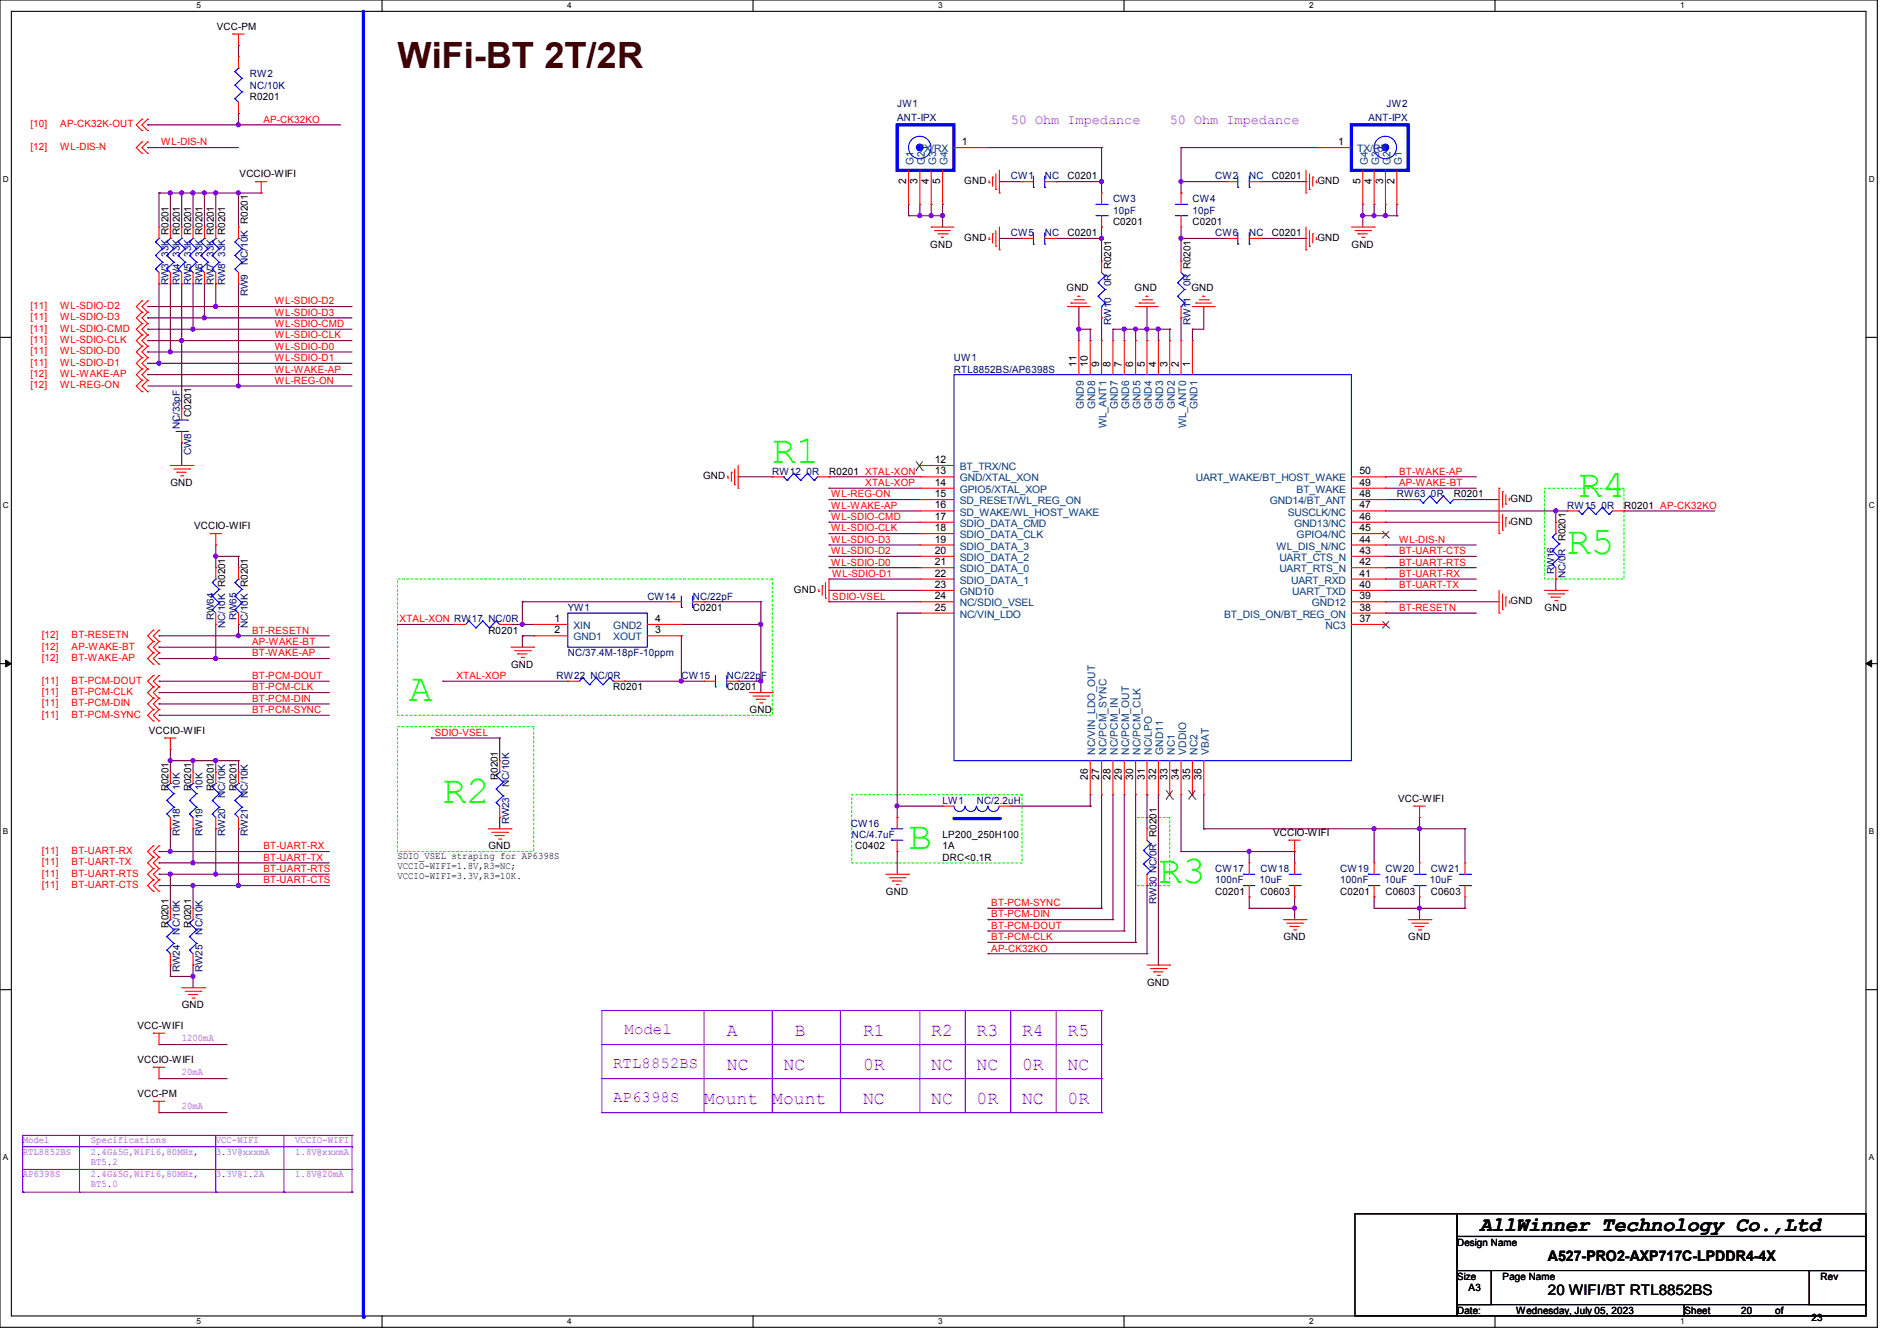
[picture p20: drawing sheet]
<svg xmlns="http://www.w3.org/2000/svg" width="297mm" height="210mm" viewBox="0 0 297 210" stroke-linecap="round" stroke-linejoin="round" font-family="sans-serif">
<defs><g id="words">
<g font-size="6.2" fill="#0f0">
<text x="120.9" y="72.5">R1</text>
<text x="247.1" y="77.8">R4</text>
<text x="245.4" y="86.7">R5</text>
<text x="64" y="109.8">A</text>
<text x="69.3" y="125.8">R2</text>
<text x="142.2" y="132.9">B</text>
<text x="181.4" y="138.3">R3</text>
</g>
<text font-size="5.7" fill="#400000" x="62.2" y="10.6">WiFi-BT 2T/2R</text>
<text font-size="3.2" x="231.7" y="192.7">AllWinner Technology Co.,Ltd</text>
<g font-size="2.8" fill="#8000ff">
<text x="113.8" y="162.3">A</text>
<text x="113.8" y="167.6">NC</text>
<text x="122.7" y="167.6">NC</text>
<text x="124.5" y="162.3">B</text>
<text x="135.1" y="162.3">R1</text>
<text x="135.1" y="167.6">0R</text>
<text x="145.8" y="162.3">R2</text>
<text x="145.8" y="167.6">NC</text>
<text x="152.9" y="162.3">R3</text>
<text x="152.9" y="167.6">NC</text>
<text x="160" y="162.3">R4</text>
<text x="160" y="167.6">0R</text>
<text x="167.1" y="162.3">R5</text>
<text x="167.1" y="167.6">NC</text>
<text x="110.2" y="172.9">Mount</text>
<text x="120.9" y="172.9">Mount</text>
<text x="135.1" y="172.9">NC</text>
<text x="145.8" y="172.9">NC</text>
<text x="152.9" y="172.9">0R</text>
<text x="160" y="172.9">NC</text>
<text x="167.1" y="172.9">0R</text>
</g>
<g font-size="2.5" fill="#8000ff">
<text x="97.8" y="162">Model</text>
<text x="96" y="167.3">RTL8852BS</text>
<text x="96" y="172.6">AP6398S</text>
</g>
<g font-size="2.3">
<text x="242.3" y="197.5">A527-PRO2-AXP717C-LPDDR4-4X</text>
<text x="242.3" y="202.8">20 WIFI/BT RTL8852BS</text>
</g>
<g font-size="2.1" fill="#8000ff">
<text x="158.2" y="19.4">50 Ohm Impedance</text>
<text x="183.1" y="19.4">50 Ohm Impedance</text>
</g>
<g font-size="1.6">
<text x="34" y="4.7">VCC-PM</text>
<text x="39.1" y="15.7">R0201</text>
<text x="150.6" y="22.7">1</text>
<text x="209.5" y="22.7">1</text>
<text x="37.5" y="27.8">VCCIO-WIFI</text>
<text x="141.9" y="28.8" transform="rotate(-90 141.9 28.8)">2</text>
<text x="143.6" y="28.8" transform="rotate(-90 143.6 28.8)">3</text>
<text x="145.4" y="28.8" transform="rotate(-90 145.4 28.8)">4</text>
<text x="147.2" y="28.8" transform="rotate(-90 147.2 28.8)">5</text>
<text x="151" y="28.8">GND</text>
<text x="167.1" y="28.1">C0201</text>
<text x="199.1" y="28.1">C0201</text>
<text x="206.3" y="28.8">GND</text>
<text x="213" y="28.8" transform="rotate(-90 213 28.8)">5</text>
<text x="214.8" y="28.8" transform="rotate(-90 214.8 28.8)">4</text>
<text x="216.6" y="28.8" transform="rotate(-90 216.6 28.8)">3</text>
<text x="218.3" y="28.8" transform="rotate(-90 218.3 28.8)">2</text>
<text x="174.3" y="35.2">C0201</text>
<text x="186.7" y="35.2">C0201</text>
<text x="145.6" y="38.8">GND</text>
<text x="151" y="37.7">GND</text>
<text x="167.1" y="37">C0201</text>
<text x="199.1" y="37">C0201</text>
<text x="206.3" y="37.7">GND</text>
<text x="211.6" y="38.8">GND</text>
<text x="167" y="45.6">GND</text>
<text x="177.6" y="45.6">GND</text>
<text x="186.5" y="45.6">GND</text>
<text x="168.5" y="57.4" transform="rotate(-90 168.5 57.4)">11</text>
<text x="170.3" y="57.4" transform="rotate(-90 170.3 57.4)">10</text>
<text x="172.1" y="57.4" transform="rotate(-90 172.1 57.4)">9</text>
<text x="173.9" y="57.4" transform="rotate(-90 173.9 57.4)">8</text>
<text x="175.7" y="57.4" transform="rotate(-90 175.7 57.4)">7</text>
<text x="177.4" y="57.4" transform="rotate(-90 177.4 57.4)">6</text>
<text x="179.2" y="57.4" transform="rotate(-90 179.2 57.4)">5</text>
<text x="181" y="57.4" transform="rotate(-90 181 57.4)">4</text>
<text x="182.8" y="57.4" transform="rotate(-90 182.8 57.4)">3</text>
<text x="184.5" y="57.4" transform="rotate(-90 184.5 57.4)">2</text>
<text x="186.3" y="57.4" transform="rotate(-90 186.3 57.4)">1</text>
<text x="26.7" y="76.1">GND</text>
<text x="110.1" y="75.1">GND</text>
<text x="129.8" y="74.3">R0201 XTAL-XON</text>
<text x="146.4" y="76.1">14</text>
<text x="146.4" y="77.9">15</text>
<text x="146.4" y="72.5">12</text>
<text x="146.4" y="74.3">13</text>
<text x="212.8" y="76.1">49</text>
<text x="212.8" y="77.9">48</text>
<text x="212.8" y="74.3">50</text>
<text x="227.6" y="77.9">R0201</text>
<text x="30.4" y="82.9">VCCIO-WIFI</text>
<text x="146.4" y="79.6">16</text>
<text x="146.4" y="83.2">18</text>
<text x="146.4" y="81.4">17</text>
<text x="212.8" y="81.4">46</text>
<text x="212.8" y="79.6">47</text>
<text x="212.8" y="83.2">45</text>
<text x="236.5" y="82.2">GND</text>
<text x="236.5" y="78.6">GND</text>
<text x="254.3" y="79.7">R0201 AP-CK32KO</text>
<text x="146.4" y="86.7">20</text>
<text x="146.4" y="88.5">21</text>
<text x="146.4" y="85">19</text>
<text x="212.8" y="85">44</text>
<text x="212.8" y="88.5">42</text>
<text x="212.8" y="86.7">43</text>
<text x="108.5" y="95.7">C0201</text>
<text x="124.3" y="92.8">GND</text>
<text x="146.4" y="90.3">22</text>
<text x="146.4" y="92.1">23</text>
<text x="146.4" y="95.6">25</text>
<text x="146.4" y="93.9">24</text>
<text x="212.8" y="93.9">39</text>
<text x="212.8" y="95.6">38</text>
<text x="212.8" y="92.1">40</text>
<text x="212.8" y="90.3">41</text>
<text x="236.5" y="94.6">GND</text>
<text x="241.8" y="95.7">GND</text>
<text x="76.5" y="99.2">R0201</text>
<text x="86.8" y="97.4">1</text>
<text x="86.8" y="99.2">2</text>
<text x="102.6" y="97.4">4</text>
<text x="102.6" y="99.2">3</text>
<text x="212.8" y="97.4">37</text>
<text x="80" y="104.6">GND</text>
<text x="96" y="108.1">R0201</text>
<text x="113.8" y="108.1">C0201</text>
<text x="117.4" y="111.7">GND</text>
<text x="23.3" y="114.9">VCCIO-WIFI</text>
<text x="170.3" y="122.1" transform="rotate(-90 170.3 122.1)">26</text>
<text x="172.1" y="122.1" transform="rotate(-90 172.1 122.1)">27</text>
<text x="173.9" y="122.1" transform="rotate(-90 173.9 122.1)">28</text>
<text x="175.7" y="122.1" transform="rotate(-90 175.7 122.1)">29</text>
<text x="177.4" y="122.1" transform="rotate(-90 177.4 122.1)">30</text>
<text x="179.2" y="122.1" transform="rotate(-90 179.2 122.1)">31</text>
<text x="181" y="122.1" transform="rotate(-90 181 122.1)">32</text>
<text x="182.8" y="122.1" transform="rotate(-90 182.8 122.1)">33</text>
<text x="184.5" y="122.1" transform="rotate(-90 184.5 122.1)">34</text>
<text x="186.3" y="122.1" transform="rotate(-90 186.3 122.1)">35</text>
<text x="188.1" y="122.1" transform="rotate(-90 188.1 122.1)">36</text>
<text x="218.9" y="125.6">VCC-WIFI</text>
<text x="147.6" y="131.2">LP200_250H100</text>
<text x="199.3" y="130.9">VCCIO-WIFI</text>
<text x="62.2" y="134.6">SDIO_VSEL straping for AP6398S</text>
<text x="62.2" y="136.1">VCCIO-WIFI=1.8V,R3=NC;</text>
<text x="62.2" y="137.7">VCCIO-WIFI=3.3V,R3=10K.</text>
<text x="76.5" y="133">GND</text>
<text x="133.9" y="133">C0402</text>
<text x="147.6" y="133">1A</text>
<text x="147.6" y="134.8">DRC&lt;0.1R</text>
<text x="138.7" y="140.1">GND</text>
<text x="190.3" y="140.1">C0201</text>
<text x="197.4" y="140.1">C0603</text>
<text x="209.8" y="140.1">C0201</text>
<text x="216.9" y="140.1">C0603</text>
<text x="224" y="140.1">C0603</text>
<text x="200.9" y="147.2">GND</text>
<text x="220.5" y="147.2">GND</text>
<text x="179.6" y="154.3">GND</text>
<text x="21.5" y="161.1">VCC-WIFI</text>
<text x="28.4" y="157.9">GND</text>
<text x="21.5" y="166.5">VCCIO-WIFI</text>
<text x="21.5" y="171.8">VCC-PM</text>
<text x="228.1" y="195.1">Design Name</text>
<text x="228.1" y="200.4">Size</text>
<text x="229.9" y="202.2">A3</text>
<text x="235.3" y="200.4">Page Name</text>
<text x="285" y="200.4">Rev</text>
<text x="228.1" y="205.7">Date:</text>
<text x="237.4" y="205.7">Wednesday, July 05, 2023</text>
<text x="263.7" y="205.7">Sheet</text>
<text x="272.6" y="205.7">20</text>
<text x="277.9" y="205.7">of</text>
<text x="283.6" y="206.8">23</text>
</g>
<g font-size="1.6" fill="#000080">
<text x="39.1" y="12.1">RW2</text>
<text x="39.1" y="13.9">NC/10K</text>
<text x="140.5" y="16.7">JW1</text>
<text x="217.1" y="16.7">JW2</text>
<text x="140.5" y="18.9">ANT-IPX</text>
<text x="214.3" y="18.9">ANT-IPX</text>
<text x="158.3" y="28.1">CW1</text>
<text x="163.6" y="28.1">NC</text>
<text x="190.3" y="28.1">CW2</text>
<text x="195.6" y="28.1">NC</text>
<text x="174.3" y="31.7">CW3</text>
<text x="174.3" y="33.4">10pF</text>
<text x="186.7" y="31.7">CW4</text>
<text x="186.7" y="33.4">10pF</text>
<text x="158.3" y="37">CW5</text>
<text x="163.6" y="37">NC</text>
<text x="190.3" y="37">CW6</text>
<text x="195.6" y="37">NC</text>
<text x="149.4" y="56.6">UW1</text>
<text x="149.4" y="58.3">RTL8852BS/AP6398S</text>
<text x="120.9" y="74.3">RW12</text>
<text x="126.2" y="74.3">0R</text>
<text x="218.7" y="77.9">RW63</text>
<text x="224" y="77.9">0R</text>
<text x="245.4" y="79.7">RW15</text>
<text x="250.7" y="79.7">0R</text>
<text x="88.9" y="95.7">YW1</text>
<text x="101.4" y="93.9">CW14</text>
<text x="108.5" y="93.9">NC/22pF</text>
<text x="87.1" y="106.3">RW22 NC/0R</text>
<text x="88.9" y="102.8">NC/37.4M-18pF-10ppm</text>
<text x="106.7" y="106.3">CW15</text>
<text x="113.8" y="106.3">NC/22pF</text>
<text x="147.6" y="125.9">LW1</text>
<text x="152.9" y="125.9">NC/2.2uH</text>
<text x="133.2" y="129.5">CW16</text>
<text x="133.4" y="131.2">NC/4.7uF</text>
<text x="190.3" y="136.6">CW17</text>
<text x="197.4" y="136.6">CW18</text>
<text x="209.8" y="136.6">CW19</text>
<text x="216.9" y="136.6">CW20</text>
<text x="224" y="136.6">CW21</text>
<text x="190.3" y="138.3">100nF</text>
<text x="197.2" y="138.3">10uF</text>
<text x="209.8" y="138.3">100nF</text>
<text x="216.8" y="138.3">10uF</text>
<text x="223.9" y="138.3">10uF</text>
</g>
<g font-size="1.6" fill="#f00">
<text x="4.8" y="19.9">[10]</text>
<text x="4.8" y="23.5">[12]</text>
<text x="9.4" y="19.9">AP-CK32K-OUT</text>
<text x="9.4" y="23.5">WL-DIS-N</text>
<text x="25.2" y="22.8">WL-DIS-N</text>
<text x="41.2" y="19.2">AP-CK32KO</text>
<text x="43" y="47.7">WL-SDIO-D2</text>
<text x="4.8" y="48.4">[11]</text>
<text x="4.8" y="50.2">[11]</text>
<text x="4.8" y="51.9">[11]</text>
<text x="4.8" y="53.7">[11]</text>
<text x="9.4" y="48.4">WL-SDIO-D2</text>
<text x="9.4" y="50.2">WL-SDIO-D3</text>
<text x="9.4" y="51.9">WL-SDIO-CMD</text>
<text x="9.4" y="53.7">WL-SDIO-CLK</text>
<text x="43" y="49.4">WL-SDIO-D3</text>
<text x="43" y="51.2">WL-SDIO-CMD</text>
<text x="43" y="53">WL-SDIO-CLK</text>
<text x="4.8" y="55.5">[11]</text>
<text x="4.8" y="57.3">[11]</text>
<text x="4.8" y="59.1">[12]</text>
<text x="9.4" y="55.5">WL-SDIO-D0</text>
<text x="9.4" y="57.3">WL-SDIO-D1</text>
<text x="9.4" y="59.1">WL-WAKE-AP</text>
<text x="43" y="58.3">WL-WAKE-AP</text>
<text x="43" y="54.8">WL-SDIO-D0</text>
<text x="43" y="56.6">WL-SDIO-D1</text>
<text x="4.8" y="60.8">[12]</text>
<text x="9.4" y="60.8">WL-REG-ON</text>
<text x="43" y="60.1">WL-REG-ON</text>
<text x="130.1" y="77.9">WL-REG-ON</text>
<text x="135.5" y="76.1">XTAL-XOP</text>
<text x="219" y="76.1">AP-WAKE-BT</text>
<text x="219" y="74.3">BT-WAKE-AP</text>
<text x="130.1" y="79.7">WL-WAKE-AP</text>
<text x="130.1" y="83.2">WL-SDIO-CLK</text>
<text x="130.1" y="81.4">WL-SDIO-CMD</text>
<text x="130.1" y="85">WL-SDIO-D3</text>
<text x="130.1" y="86.8">WL-SDIO-D2</text>
<text x="130.1" y="88.6">WL-SDIO-D0</text>
<text x="219" y="88.6">BT-UART-RTS</text>
<text x="219" y="86.8">BT-UART-CTS</text>
<text x="219" y="85">WL-DIS-N</text>
<text x="130.3" y="90.3">WL-SDIO-D1</text>
<text x="130.3" y="93.9">SDIO-VSEL</text>
<text x="219" y="95.7">BT-RESETN</text>
<text x="219" y="92.1">BT-UART-TX</text>
<text x="219" y="90.3">BT-UART-RX</text>
<text x="6.6" y="99.9">[12]</text>
<text x="6.6" y="101.7">[12]</text>
<text x="11.2" y="99.9">BT-RESETN</text>
<text x="11.2" y="101.7">AP-WAKE-BT</text>
<text x="39.5" y="101">AP-WAKE-BT</text>
<text x="39.5" y="99.2">BT-RESETN</text>
<text x="62.6" y="97.5">XTAL-XON RW17 NC/0R</text>
<text x="6.6" y="103.5">[12]</text>
<text x="6.6" y="107.1">[11]</text>
<text x="11.2" y="103.5">BT-WAKE-AP</text>
<text x="11.2" y="107.1">BT-PCM-DOUT</text>
<text x="39.5" y="106.3">BT-PCM-DOUT</text>
<text x="39.5" y="102.8">BT-WAKE-AP</text>
<text x="71.5" y="106.3">XTAL-XOP</text>
<text x="6.6" y="108.8">[11]</text>
<text x="6.6" y="110.6">[11]</text>
<text x="6.6" y="112.4">[11]</text>
<text x="11.2" y="108.8">BT-PCM-CLK</text>
<text x="11.2" y="110.6">BT-PCM-DIN</text>
<text x="11.2" y="112.4">BT-PCM-SYNC</text>
<text x="39.5" y="111.7">BT-PCM-SYNC</text>
<text x="39.5" y="109.9">BT-PCM-DIN</text>
<text x="39.5" y="108.1">BT-PCM-CLK</text>
<text x="68.1" y="115.2">SDIO-VSEL</text>
<text x="6.6" y="133.7">[11]</text>
<text x="6.6" y="135.5">[11]</text>
<text x="6.6" y="137.3">[11]</text>
<text x="11.2" y="133.7">BT-UART-RX</text>
<text x="11.2" y="135.5">BT-UART-TX</text>
<text x="11.2" y="137.3">BT-UART-RTS</text>
<text x="41.2" y="134.8">BT-UART-TX</text>
<text x="41.2" y="133">BT-UART-RX</text>
<text x="41.2" y="136.6">BT-UART-RTS</text>
<text x="6.6" y="139.1">[11]</text>
<text x="11.2" y="139.1">BT-UART-CTS</text>
<text x="41.2" y="138.3">BT-UART-CTS</text>
<text x="155.2" y="143.7">BT-PCM-DIN</text>
<text x="155.2" y="141.9">BT-PCM-SYNC</text>
<text x="155.2" y="149">AP-CK32KO</text>
<text x="155.2" y="147.2">BT-PCM-CLK</text>
<text x="155.2" y="145.5">BT-PCM-DOUT</text>
</g>
<g font-size="1.6" fill="#004080">
<text x="143.8" y="23.8">TX/RX</text>
<text x="212.5" y="23.8">TX/RX</text>
<text x="143" y="25.8" transform="rotate(-90 143 25.8)">G1</text>
<text x="144.8" y="25.8" transform="rotate(-90 144.8 25.8)">G2</text>
<text x="146.6" y="25.8" transform="rotate(-90 146.6 25.8)">G3</text>
<text x="148.3" y="25.8" transform="rotate(-90 148.3 25.8)">G4</text>
<text x="214.1" y="25.8" transform="rotate(-90 214.1 25.8)">G4</text>
<text x="215.9" y="25.8" transform="rotate(-90 215.9 25.8)">G3</text>
<text x="217.7" y="25.8" transform="rotate(-90 217.7 25.8)">G2</text>
<text x="219.5" y="25.8" transform="rotate(-90 219.5 25.8)">G1</text>
<text x="169.7" y="64.1" transform="rotate(-90 169.7 64.1)">GND9</text>
<text x="171.5" y="64.1" transform="rotate(-90 171.5 64.1)">GND8</text>
<text x="175" y="64.1" transform="rotate(-90 175 64.1)">GND7</text>
<text x="176.8" y="64.1" transform="rotate(-90 176.8 64.1)">GND6</text>
<text x="178.6" y="64.1" transform="rotate(-90 178.6 64.1)">GND5</text>
<text x="180.4" y="64.1" transform="rotate(-90 180.4 64.1)">GND4</text>
<text x="182.1" y="64.1" transform="rotate(-90 182.1 64.1)">GND3</text>
<text x="183.9" y="64.1" transform="rotate(-90 183.9 64.1)">GND2</text>
<text x="187.5" y="64.1" transform="rotate(-90 187.5 64.1)">GND1</text>
<text x="173.2" y="67.1" transform="rotate(-90 173.2 67.1)">WL_ANT1</text>
<text x="185.7" y="67.1" transform="rotate(-90 185.7 67.1)">WL_ANT0</text>
<text x="150.3" y="77.2">GPIO5/XTAL_XOP</text>
<text x="150.3" y="73.6">BT_TRX/NC</text>
<text x="150.3" y="75.4">GND/XTAL_XON</text>
<text x="187.2" y="75.4">UART_WAKE/BT_HOST_WAKE</text>
<text x="203" y="77.2">BT_WAKE</text>
<text x="150.3" y="80.7">SD_WAKE/WL_HOST_WAKE</text>
<text x="150.3" y="82.5">SDIO_DATA_CMD</text>
<text x="150.3" y="79">SD_RESET/WL_REG_ON</text>
<text x="198.8" y="79">GND14/BT_ANT</text>
<text x="201.6" y="80.7">SUSCLK/NC</text>
<text x="202.6" y="82.5">GND13/NC</text>
<text x="150.3" y="87.8">SDIO_DATA_2</text>
<text x="150.3" y="89.6">SDIO_DATA_0</text>
<text x="150.3" y="84.3">SDIO_DATA_CLK</text>
<text x="150.3" y="86.1">SDIO_DATA_3</text>
<text x="199.9" y="86.1">WL_DIS_N/NC</text>
<text x="200.3" y="89.6">UART_RTS_N</text>
<text x="200.3" y="87.8">UART_CTS_N</text>
<text x="203" y="84.3">GPIO4/NC</text>
<text x="150.3" y="91.4">SDIO_DATA_1</text>
<text x="150.3" y="93.2">GND10</text>
<text x="150.3" y="95">NC/SDIO_VSEL</text>
<text x="202.2" y="91.4">UART_RXD</text>
<text x="202.3" y="93.2">UART_TXD</text>
<text x="205.4" y="95">GND12</text>
<text x="89.8" y="98.5">XIN</text>
<text x="89.8" y="100.3">GND1</text>
<text x="96" y="98.5">GND2</text>
<text x="96" y="100.3">XOUT</text>
<text x="150.3" y="96.7">NC/VIN_LDO</text>
<text x="191.7" y="96.7">BT_DIS_ON/BT_REG_ON</text>
<text x="207.5" y="98.5">NC3</text>
<text x="171.5" y="118.2" transform="rotate(-90 171.5 118.2)">NC/VIN_LDO_OUT</text>
<text x="173.2" y="118.2" transform="rotate(-90 173.2 118.2)">NC/PCM_SYNC</text>
<text x="175" y="118.2" transform="rotate(-90 175 118.2)">NC/PCM_IN</text>
<text x="176.8" y="118.2" transform="rotate(-90 176.8 118.2)">NC/PCM_OUT</text>
<text x="178.6" y="118.2" transform="rotate(-90 178.6 118.2)">NC/PCM_CLK</text>
<text x="180.4" y="118.2" transform="rotate(-90 180.4 118.2)">NC/LPO</text>
<text x="182.1" y="118.2" transform="rotate(-90 182.1 118.2)">GND11</text>
<text x="183.9" y="118.2" transform="rotate(-90 183.9 118.2)">NC1</text>
<text x="185.7" y="118.2" transform="rotate(-90 185.7 118.2)">VDDIO</text>
<text x="187.5" y="118.2" transform="rotate(-90 187.5 118.2)">NC2</text>
<text x="189.2" y="118.2" transform="rotate(-90 189.2 118.2)">VBAT</text>
</g>
<g font-size="1.6" fill="#8000ff">
<text x="28.4" y="163">1200mA</text>
<text x="28.4" y="168.4">20mA</text>
<text x="28.4" y="173.7">20mA</text>
<text x="3.6" y="179">Model</text>
<text x="14.2" y="179">Specifications</text>
<text x="33.8" y="179">VCC-WIFI</text>
<text x="46.2" y="179">VCCIO-WIFI</text>
<text x="3.6" y="180.8">RTL8852BS</text>
<text x="3.6" y="184.4">AP6398S</text>
<text x="14.2" y="180.8">2.4G&amp;5G,WiFi6,80MHz,</text>
<text x="14.2" y="182.4">BT5.2</text>
<text x="14.2" y="184.4">2.4G&amp;5G,WiFi6,80MHz,</text>
<text x="14.2" y="185.9">BT5.0</text>
<text x="33.8" y="180.8">3.3V@xxxmA</text>
<text x="33.8" y="184.4">3.3V@1.2A</text>
<text x="46.2" y="180.8">1.8V@xxxmA</text>
<text x="46.2" y="184.4">1.8V@20mA</text>
</g>
<g font-size="1.5" fill="#000080">
<text x="26.4" y="40.2" transform="rotate(-90 26.4 40.2)">33K R0201</text>
<text x="28.2" y="40.2" transform="rotate(-90 28.2 40.2)">33K R0201</text>
<text x="29.9" y="40.2" transform="rotate(-90 29.9 40.2)">33K R0201</text>
<text x="31.7" y="40.2" transform="rotate(-90 31.7 40.2)">33K R0201</text>
<text x="33.5" y="40.2" transform="rotate(-90 33.5 40.2)">33K R0201</text>
<text x="35.3" y="40.2" transform="rotate(-90 35.3 40.2)">33K R0201</text>
<text x="38.8" y="41.4" transform="rotate(-90 38.8 41.4)">NC/10K R0201</text>
<text x="26.4" y="44.6" transform="rotate(-90 26.4 44.6)">RW3</text>
<text x="28.2" y="44.6" transform="rotate(-90 28.2 44.6)">RW4</text>
<text x="29.9" y="44.6" transform="rotate(-90 29.9 44.6)">RW5</text>
<text x="31.7" y="44.6" transform="rotate(-90 31.7 44.6)">RW6</text>
<text x="33.5" y="44.6" transform="rotate(-90 33.5 44.6)">RW7</text>
<text x="35.3" y="44.6" transform="rotate(-90 35.3 44.6)">RW8</text>
<text x="38.8" y="46.4" transform="rotate(-90 38.8 46.4)">RW9</text>
<text x="174" y="44.8" transform="rotate(-90 174 44.8)">0R R0201</text>
<text x="186.4" y="44.8" transform="rotate(-90 186.4 44.8)">0R R0201</text>
<text x="174" y="50.8" transform="rotate(-90 174 50.8)">RW10</text>
<text x="186.4" y="50.8" transform="rotate(-90 186.4 50.8)">RW11</text>
<text x="28.2" y="67.2" transform="rotate(-90 28.2 67.2)">NC/33pF</text>
<text x="29.9" y="71.3" transform="rotate(-90 29.9 71.3)">CW8</text>
<text x="243.3" y="90" transform="rotate(-90 243.3 90)">RW16</text>
<text x="245.1" y="90.5" transform="rotate(-90 245.1 90.5)">NC/0R</text>
<text x="33.5" y="97.1" transform="rotate(-90 33.5 97.1)">RW64</text>
<text x="35.3" y="98.3" transform="rotate(-90 35.3 98.3)">NC/10K R0201</text>
<text x="37" y="97.1" transform="rotate(-90 37 97.1)">RW65</text>
<text x="38.8" y="98.3" transform="rotate(-90 38.8 98.3)">NC/10K R0201</text>
<text x="28.2" y="123.7" transform="rotate(-90 28.2 123.7)">10K</text>
<text x="31.7" y="123.7" transform="rotate(-90 31.7 123.7)">10K</text>
<text x="35.3" y="125" transform="rotate(-90 35.3 125)">NC/10K</text>
<text x="38.8" y="125" transform="rotate(-90 38.8 125)">NC/10K</text>
<text x="79.7" y="123.2" transform="rotate(-90 79.7 123.2)">NC/10K</text>
<text x="28.2" y="130.9" transform="rotate(-90 28.2 130.9)">RW18</text>
<text x="31.7" y="130.9" transform="rotate(-90 31.7 130.9)">RW19</text>
<text x="35.3" y="130.9" transform="rotate(-90 35.3 130.9)">RW20</text>
<text x="38.8" y="130.9" transform="rotate(-90 38.8 130.9)">RW21</text>
<text x="79.7" y="129.1" transform="rotate(-90 79.7 129.1)">RW23</text>
<text x="181.1" y="141.5" transform="rotate(-90 181.1 141.5)">RW30 NC/0R</text>
<text x="28.2" y="146.3" transform="rotate(-90 28.2 146.3)">NC/10K</text>
<text x="31.7" y="146.3" transform="rotate(-90 31.7 146.3)">NC/10K</text>
<text x="28.2" y="152.2" transform="rotate(-90 28.2 152.2)">RW24</text>
<text x="31.7" y="152.2" transform="rotate(-90 31.7 152.2)">RW25</text>
</g>
<g font-size="1.5">
<text x="29.9" y="65.2" transform="rotate(-90 29.9 65.2)">C0201</text>
<text x="245.1" y="84.8" transform="rotate(-90 245.1 84.8)">R0201</text>
<text x="26.4" y="123.9" transform="rotate(-90 26.4 123.9)">R0201</text>
<text x="29.9" y="123.9" transform="rotate(-90 29.9 123.9)">R0201</text>
<text x="33.5" y="123.9" transform="rotate(-90 33.5 123.9)">R0201</text>
<text x="37" y="123.9" transform="rotate(-90 37 123.9)">R0201</text>
<text x="77.9" y="122.1" transform="rotate(-90 77.9 122.1)">R0201</text>
<text x="181.1" y="131" transform="rotate(-90 181.1 131)">R0201</text>
<text x="26.4" y="145.2" transform="rotate(-90 26.4 145.2)">R0201</text>
<text x="29.9" y="145.2" transform="rotate(-90 29.9 145.2)">R0201</text>
</g>
<g font-size="1.3">
<text x="30.8" y="1.3">5</text>
<text x="88.8" y="1.3">4</text>
<text x="146.9" y="1.3">3</text>
<text x="205" y="1.3">2</text>
<text x="263.1" y="1.3">1</text>
<text x=".5" y="28.4">D</text>
<text x="292.6" y="28.4">D</text>
<text x=".5" y="79.5">C</text>
<text x="292.6" y="79.5">C</text>
<text x=".5" y="130.6">B</text>
<text x="292.6" y="130.6">B</text>
<text x=".5" y="181.7">A</text>
<text x="292.6" y="181.7">A</text>
<text x="30.8" y="207.4">5</text>
<text x="88.8" y="207.4">4</text>
<text x="146.9" y="207.4">3</text>
<text x="205" y="207.4">2</text>
<text x="263.1" y="207.4">1</text>
</g>
</g></defs>
<path d="M0 0h293.9v207.9h-293.9zM1.8 1.8h290.3v204.3h-290.3z" fill="none" stroke="#000" stroke-width=".17"/>
<g fill="#fff">
<path d="M30.8 .2h.7v1.4h-.7z"/>
<path d="M30.8 206.2h.7v1.4h-.7z"/>
</g>
<path d="M59.8 0v1.8M59.8 206.1v1.8" fill="none" stroke="#000" stroke-width=".17"/>
<g fill="#fff">
<path d="M88.8 .2h.7v1.4h-.7z"/>
<path d="M88.8 206.2h.7v1.4h-.7z"/>
</g>
<path d="M117.9 0v1.8M117.9 206.1v1.8" fill="none" stroke="#000" stroke-width=".17"/>
<g fill="#fff">
<path d="M146.9 .2h.7v1.4h-.7z"/>
<path d="M146.9 206.2h.7v1.4h-.7z"/>
</g>
<path d="M176 0v1.8M176 206.1v1.8" fill="none" stroke="#000" stroke-width=".17"/>
<g fill="#fff">
<path d="M205 .2h.7v1.4h-.7z"/>
<path d="M205 206.2h.7v1.4h-.7z"/>
</g>
<path d="M234.1 0v1.8M234.1 206.1v1.8" fill="none" stroke="#000" stroke-width=".17"/>
<g fill="#fff">
<path d="M263.1 .2h.6v1.4h-.6z"/>
<path d="M263.1 206.2h.6v1.4h-.6z"/>
<path d="M.5 27.3h.9v1.4h-.9z"/>
<path d="M292.6 27.3h.9v1.4h-.9z"/>
<path d="M.5 78.4h.9v1.4h-.9z"/>
<path d="M292.6 78.4h.9v1.4h-.9z"/>
</g>
<path d="M0 52.8h1.8M292.1 52.8h1.8" fill="none" stroke="#000" stroke-width=".17"/>
<g fill="#fff">
<path d="M.5 129.5h.8v1.4h-.8z"/>
<path d="M292.6 129.5h.8v1.4h-.8z"/>
</g>
<path d="M0 103.9h1.8M292.1 103.9h1.8" fill="none" stroke="#000" stroke-width=".17"/>
<path d="M.9 103.4l.9 .5-.9 .5zM292.1 103.9l.9-.5v1z" fill="#000" stroke="#000" stroke-width=".16"/>
<g fill="#fff">
<path d="M.5 180.5h.8v1.4h-.8z"/>
<path d="M292.6 180.5h.8v1.4h-.8z"/>
</g>
<path d="M0 155h1.8M292.1 155h1.8" fill="none" stroke="#000" stroke-width=".17"/>
<path d="M56.9 1.8v204.4" fill="none" stroke="#00f" stroke-width=".51"/>
<circle cx="56.9" cy="206.2" r=".25" fill="#00f"/>
<path d="M241.8 76.5h12.5v14.2h-12.5zM62.2 90.7h58.7v21.3h-58.7zM62.2 113.8h21.4v19.5h-21.4zM133.3 124.5h26.7v10.6h-26.7zM177.8 128h5.3v10.7h-5.3z" fill="none" stroke="#0f0" stroke-width=".17" stroke-dasharray=".3 .3"/>
<g fill="none" stroke="#8000ff" stroke-width=".17">
<path d="M110.2 158.2v16M120.9 158.2v16M131.6 158.2v16M144 158.2v16M151.1 158.2v16M158.2 158.2v16M165.4 158.2v16M172.5 158.2h.1M172.5 158.2h-78.3v16M172.5 158.2v16M3.6 179.6h51.5M12.4 177.8v8.9"/>
<path d="M33.8 177.8v8.9M44.4 177.8v8.9M55.1 179.6h.1M55.1 177.8h.1M55.1 177.8v8.9M55.1 177.8h-51.5v8.9M94.2 174.2h.1M94.2 163.6h78.3M94.2 174.2h78.3M94.2 168.9h78.3M110.2 174.2h.1M120.9 174.2h.1"/>
<path d="M131.6 174.2h.1M144 174.2h.1M151.1 174.2h.1M158.2 174.2h.1M165.4 174.2h.1M172.5 163.6h.1M172.5 174.2h.1M172.5 168.9h.1M3.6 186.7h.1M3.6 183.1h51.5M3.6 186.7h51.5M12.4 186.7h.1"/>
<path d="M33.8 186.7h.1M44.4 186.7h.1M55.1 183.1h.1M55.1 186.7h.1"/>
</g>
<g fill="none" stroke="#800040" stroke-width=".17">
<path d="M23.1 19.6h.1M23.1 19.6h30.2M37.3 19.6h.1M37.3 17.8h.1M37.3 7.1h.1M37.3 7.1v1.8M37.3 17.8v1.8M23.1 23.1h.1M23.1 23.1h14.2M24.9 30.2h.1M24.9 30.2v5.4M24.9 30.2h16"/>
<path d="M26.7 30.2h.1M26.7 30.2v5.4M28.4 30.2h.1M28.4 30.2v5.4M30.2 30.2h.1M30.2 30.2v5.4M32 30.2h.1M32 30.2v5.4M33.8 30.2h.1M33.8 30.2v5.4M37.3 30.2h.1M37.3 30.2v5.4"/>
<path d="M40.9 30.2h.1M142.2 33.8h.1M142.2 33.8h5.4M142.2 32v1.8M144 33.8h.1M144 32v1.8M145.8 32h.1M145.8 33.8h.1M145.8 32v1.8M147.6 32h.1M147.6 33.8h.1M147.6 32v3.6"/>
<path d="M154.7 23.1h.1M154.7 23.1h17.8M156.5 28.4h.1M156.5 37.3h.1M156.5 28.4h3.5M156.5 37.3h3.5M165.4 28.4h.1M165.4 28.4h7.1M165.4 37.3h7.1M172.5 35.6h.1M172.5 37.3h.1M172.5 28.4h.1"/>
<path d="M172.5 23.1h.1M172.5 23.1v7.1M172.5 35.6v5.3M184.9 37.3h.1M184.9 30.2h.1M184.9 28.4h.1M184.9 23.1h.1M184.9 23.1v7.1M184.9 35.6v5.3M184.9 28.4h7.1M184.9 37.3h7.1M184.9 23.1h21.3"/>
<path d="M197.4 28.4h7.1M197.4 37.3h7.1M204.5 37.3h.1M204.5 28.4h.1M213.4 33.8h.1M213.4 32h.1M213.4 32v3.6M213.4 33.8h5.3M215.1 32h.1M215.1 32v1.8M216.9 33.8h.1M216.9 32v1.8"/>
<path d="M218.7 33.8h.1M218.7 32v1.8M23.1 55.1h.1M23.1 48h.1M23.1 56.9h.1M23.1 53.3h.1M23.1 51.6h.1M23.1 49.8h.1M23.1 58.7h.1M23.1 55.1h32M23.1 48h32M23.1 56.9h32"/>
<path d="M23.1 53.3h32M23.1 51.6h32M23.1 49.8h32M23.1 58.7h32M24.9 44.4h.1M24.9 56.9h.1M24.9 44.4v12.5M26.7 44.4h.1M26.7 55.1h.1M26.7 44.4v10.7M28.4 44.4h.1M28.4 53.3h.1"/>
<path d="M28.4 44.4v19.6M30.2 44.4h.1M30.2 51.6h.1M30.2 44.4v7.2M32 44.4h.1M32 49.8h.1M32 44.4v5.4M33.8 44.4h.1M33.8 48h.1M33.8 44.4v3.6M37.3 44.4v16.1M168.9 48h.1"/>
<path d="M168.9 51.6h.1M168.9 51.6h1.8M168.9 48v5.3M170.7 53.3h.1M170.7 51.6h.1M170.7 51.6v1.7M172.5 49.8h.1M172.5 49.8v3.5M174.2 51.6h.1M174.2 51.6h8.9M174.2 51.6v1.7M176 51.6h.1"/>
<path d="M176 51.6v1.7M177.8 51.6h.1M177.8 51.6v1.7M179.6 51.6h.1M179.6 53.3h.1M179.6 48v5.3M181.4 51.6h.1M181.4 51.6v1.7M183.1 51.6h.1M183.1 51.6v1.7M184.9 49.8h.1M184.9 40.9h.1"/>
<path d="M184.9 49.8v3.5M186.7 53.3h.1M186.7 51.6h.1M186.7 51.6v1.7M188.5 48h.1M188.5 48v3.6h-1.8M23.1 60.5h32M28.4 69.3h.1M28.4 69.3v3.6M37.3 60.5h.1M115.6 74.7h.1M115.6 74.7h5.3"/>
<path d="M129.8 74.7h.1M129.8 76.5h.1M129.8 78.2h.1M129.8 74.7h14.2M129.8 76.5h14.2M129.8 78.2h14.2M216.9 76.5h.1M216.9 74.7h.1M216.9 74.7h14.2M216.9 76.5h14.2M216.9 78.2h3.6M220.5 78.2h.1"/>
<path d="M229.4 78.2h.1M229.4 78.2h5.3M24.9 99.6h.1M24.9 99.6h26.7M33.8 97.8h.1M33.8 85.3h.1M33.8 87.1h.1M33.8 85.3v3.6M33.8 97.8v5.3M33.8 87.1h3.5M37.3 97.8h.1M37.3 99.6h.1"/>
<path d="M37.3 87.1h.1M37.3 87.1v1.8M37.3 97.8v1.8M62.2 97.8h.1M62.2 97.8h8.9M80 97.8h3.6M81.8 94.2h.1M81.8 99.6h.1M81.8 97.8h.1M81.8 99.6h1.8M81.8 94.2v3.6M81.8 99.6v1.7"/>
<path d="M81.8 94.2h23.1M106.7 99.6h.1M106.7 97.8h.1M106.7 99.6v7.1M106.7 97.8h12.4M110.2 94.2h.1M110.2 94.2h8.9M119.1 97.8h.1M119.1 94.2h.1M119.1 94.2v14.3M129.8 80h.1M129.8 83.6h.1"/>
<path d="M129.8 85.3h.1M129.8 87.1h.1M129.8 88.9h.1M129.8 90.7h.1M129.8 81.8h.1M129.8 92.5h.1M129.8 94.2h.1M129.8 94.2h14.2M129.8 80h14.2M129.8 83.6h14.2M129.8 85.3h14.2M129.8 87.1h14.2"/>
<path d="M129.8 88.9h14.2M129.8 90.7h14.2M129.8 81.8h14.2M129.8 92.5h14.2M140.5 96h.1M140.5 96v32M140.5 96h3.5M216.9 96h.1M216.9 94.2h.1M216.9 92.5h.1M216.9 90.7h.1M216.9 88.9h.1"/>
<path d="M216.9 87.1h.1M216.9 81.8h.1M216.9 85.3h.1M216.9 94.2h17.8M216.9 80h28.5M216.9 85.3h14.2M216.9 87.1h14.2M216.9 88.9h14.2M216.9 90.7h14.2M216.9 81.8h17.8M216.9 92.5h14.2M216.9 96h14.2"/>
<path d="M243.6 80h.1M243.6 90.7h.1M243.6 80v1.8M243.6 90.7v1.8M254.3 80h.1M254.3 80h14.2M24.9 112h.1M24.9 110.2h.1M24.9 108.5h.1M24.9 106.7h.1M24.9 103.1h.1M24.9 101.3h.1"/>
<path d="M24.9 112h26.7M24.9 110.2h26.7M24.9 108.5h26.7M24.9 106.7h26.7M24.9 103.1h26.7M24.9 101.3h26.7M26.7 117.3h.1M26.7 119.1h.1M26.7 117.3v3.6M26.7 119.1h10.6M30.2 119.1h.1M30.2 119.1v1.8"/>
<path d="M33.8 119.1h.1M33.8 103.1h.1M33.8 119.1v1.8M37.3 119.1h.1M37.3 119.1v1.8M67.6 115.6h.1M67.6 115.6h10.6M69.3 106.7h.1M69.3 106.7h19.6M78.2 115.6h.1M78.2 115.6v3.5M97.8 106.7h.1"/>
<path d="M97.8 106.7h12.4M106.7 106.7h.1M115.6 106.7h.1M115.6 106.7h3.5M119.1 106.7h.1M24.9 133.3h.1M24.9 136.9h.1M24.9 135.1h.1M24.9 138.7h.1M24.9 138.7h26.7M24.9 135.1h26.7M24.9 136.9h26.7"/>
<path d="M24.9 133.3h26.7M26.7 136.9h.1M26.7 129.8h.1M26.7 133.3h.1M26.7 129.8v3.5M26.7 136.9v5.3M30.2 138.7h.1M30.2 135.1h.1M30.2 129.8h.1M30.2 129.8v5.3M30.2 138.7v3.5M33.8 129.8h.1"/>
<path d="M33.8 136.9h.1M33.8 129.8v7.1M37.3 129.8h.1M37.3 138.7h.1M37.3 129.8v8.9M78.2 128h.1M78.2 128v1.8M140.5 133.3h.1M140.5 126.2h.1M140.5 128h.1M140.5 133.3v3.6M140.5 126.2h7.1"/>
<path d="M158.2 126.2h12.5M170.7 126.2h.1M170.7 124.5v1.7M172.5 124.5v17.7M174.2 124.5v19.5M176 124.5v21.3M177.8 124.5v23.1M179.6 124.5h.1M179.6 124.5v5.3M179.6 138.7v10.7M181.4 124.5v26.6M184.9 133.3h.1"/>
<path d="M184.9 133.3h17.8M184.9 124.5v8.8M188.5 129.8h.1M188.5 124.5v5.3M188.5 129.8h40.9M195.6 133.3h.1M195.6 133.3v1.8M202.7 133.3h.1M202.7 133.3v1.8M215.1 129.8h.1M215.1 129.8v5.3M222.2 128h.1"/>
<path d="M222.2 129.8h.1M222.2 128v7.1M229.4 129.8h.1M229.4 129.8v5.3M26.7 151.1h.1M26.7 152.9h.1M26.7 151.1v1.8M26.7 152.9h3.5M30.2 151.1h.1M30.2 152.9h.1M30.2 151.1v3.6M154.7 144h.1"/>
<path d="M154.7 142.2h.1M154.7 149.4h.1M154.7 147.6h.1M154.7 145.8h.1M154.7 144h19.5M154.7 142.2h17.8M154.7 149.4h24.9M154.7 147.6h23.1M154.7 145.8h21.3M172.5 142.2h.1M174.2 144h.1M176 145.8h.1"/>
<path d="M177.8 147.6h.1M179.6 149.4h.1M181.4 151.1h.1M195.6 140.5h.1M195.6 142.2h.1M195.6 142.2h7.1M195.6 140.5v1.7M202.7 142.2h.1M202.7 144h.1M202.7 140.5v3.5M215.1 140.5h.1M215.1 140.5v1.7h14.3"/>
<path d="M222.2 142.2h.1M222.2 140.5v3.5M229.4 142.2h.1M229.4 140.5v1.7M24.9 168.9h.1M24.9 163.6h.1M24.9 174.2h.1M24.9 168.9h10.7M24.9 163.6h10.7M24.9 174.2h10.7"/>
</g>
<g fill="#f0f" stroke="#f0f" stroke-width=".17">
<circle cx="37.3" cy="19.5" r=".32"/>
<circle cx="33.8" cy="48" r=".32"/>
<circle cx="26.6" cy="30.2" r=".32"/>
<circle cx="33.8" cy="30.2" r=".32"/>
<circle cx="28.4" cy="30.2" r=".32"/>
<circle cx="30.2" cy="30.2" r=".32"/>
<circle cx="32" cy="30.2" r=".32"/>
<circle cx="32" cy="49.8" r=".32"/>
<circle cx="30.2" cy="51.5" r=".32"/>
<circle cx="26.6" cy="55.1" r=".32"/>
<circle cx="24.9" cy="56.9" r=".32"/>
<circle cx="30.2" cy="138.7" r=".32"/>
<circle cx="30.2" cy="152.9" r=".32"/>
<circle cx="26.6" cy="136.9" r=".32"/>
<circle cx="30.2" cy="135.1" r=".32"/>
<circle cx="26.6" cy="133.3" r=".32"/>
<circle cx="26.6" cy="119.1" r=".32"/>
<circle cx="33.8" cy="119.1" r=".32"/>
<circle cx="30.2" cy="119.1" r=".32"/>
<circle cx="33.8" cy="136.9" r=".32"/>
<circle cx="37.3" cy="138.7" r=".32"/>
<circle cx="168.9" cy="51.5" r=".32"/>
<circle cx="179.6" cy="51.5" r=".32"/>
<circle cx="181.3" cy="51.5" r=".32"/>
<circle cx="177.8" cy="51.5" r=".32"/>
<circle cx="176" cy="51.5" r=".32"/>
<circle cx="215.1" cy="33.8" r=".32"/>
<circle cx="213.3" cy="33.8" r=".32"/>
<circle cx="145.8" cy="33.8" r=".32"/>
<circle cx="147.6" cy="33.8" r=".32"/>
<circle cx="172.4" cy="37.3" r=".32"/>
<circle cx="184.9" cy="37.3" r=".32"/>
<circle cx="184.9" cy="28.4" r=".32"/>
<circle cx="172.4" cy="28.4" r=".32"/>
<circle cx="106.7" cy="106.7" r=".32"/>
<circle cx="119.1" cy="106.7" r=".32"/>
<circle cx="119.1" cy="97.8" r=".32"/>
<circle cx="81.8" cy="97.8" r=".32"/>
<circle cx="140.4" cy="126.2" r=".32"/>
<circle cx="202.7" cy="142.2" r=".32"/>
<circle cx="195.6" cy="133.3" r=".32"/>
<circle cx="222.2" cy="142.2" r=".32"/>
<circle cx="215.1" cy="129.8" r=".32"/>
<circle cx="222.2" cy="129.8" r=".32"/>
<circle cx="37.3" cy="60.4" r=".32"/>
<circle cx="37.3" cy="30.2" r=".32"/>
<circle cx="28.4" cy="53.3" r=".32"/>
<circle cx="243.6" cy="80" r=".32"/>
<circle cx="144" cy="33.8" r=".32"/>
<circle cx="216.9" cy="33.8" r=".32"/>
<circle cx="33.8" cy="103.1" r=".32"/>
<circle cx="37.3" cy="99.5" r=".32"/>
<circle cx="33.8" cy="87.1" r=".32"/>
</g>
<g fill="none" stroke="#f00" stroke-width=".17">
<path d="M22.2 18.7h.1M22.2 18.7l-.9 .9 .9 .8M23.1 18.7h.1M23.1 18.7l-.9 .9 .9 .8M36.4 5.3h.1M36.4 5.3h1.8M37.3 7.1h.1M37.3 5.3v1.8M22.2 20.4h.1M22.2 22.2h.1M22.2 24h.1M22.2 22.2l-.9 .9 .9 .9"/>
<path d="M23.1 20.4h.1M23.1 22.2h.1M23.1 24h.1M23.1 22.2l-.9 .9 .9 .9M24.9 35.6h.1M24.9 35.6v1.7M40 28.4h.1M40 28.4h1.8M40.9 30.2h.1M40.9 28.4v1.8M145.8 35.6h.1M145.8 35.6h3.6"/>
<path d="M146.3 36.1h.1M146.3 36.1h2.5M146.9 36.6h1.4M147.4 37.2h.1M147.4 37.2h.3M148.3 36.6h.1M154.9 28.6h.1M154.9 37.5h.1M154.9 28.3v.3M154.9 37.2v.3M155.4 27.7h.1M155.4 36.6h.1"/>
<path d="M155.4 27.7v1.5M155.4 36.6v1.5M155.9 29.7h.1M155.9 38.6h.1M155.9 27.2v2.5M155.9 36.1v2.5M156.5 30.2h.1M156.5 39.1h.1M156.5 26.7v3.5M156.5 35.6v3.5M204.5 39.1h.1M204.5 30.2h.1"/>
<path d="M204.5 26.7v3.5M204.5 35.6v3.5M205 38.6h.1M205 29.7h.1M205 27.2v2.5M205 36.1v2.5M205.5 36.6h.1M205.5 27.7h.1M205.5 27.7v1.5M205.5 36.6v1.5M206.1 37.5h.1M206.1 28.6h.1"/>
<path d="M206.1 28.3v.3M206.1 37.2v.3M211.6 35.6h3.5M212.1 36.1h2.5M212.6 36.6h.1M212.6 36.6h1.5M213.2 37.2h.3M213.5 37.2h.1M214.6 36.1h.1M215.1 35.6h.1M22.2 47.1h.1M22.2 48.9h.1"/>
<path d="M22.2 50.7h.1M22.2 52.5h.1M22.2 54.2h.1M22.2 56h.1M22.2 57.8h.1M22.2 59.6h.1M22.2 47.1l-.9 .9 .9 .9M22.2 48.9l-.9 .9 .9 .9M22.2 50.7l-.9 .9 .9 .9M22.2 52.5l-.9 .8 .9 .9M22.2 54.2l-.9 .9 .9 .9M22.2 56l-.9 .9 .9 .9"/>
<path d="M22.2 57.8l-.9 .9 .9 .9M22.2 59.6l-.9 .9 .9 .8M23.1 47.1h.1M23.1 48.9h.1M23.1 50.7h.1M23.1 52.5h.1M23.1 54.2h.1M23.1 56h.1M23.1 57.8h.1M23.1 59.6h.1M23.1 47.1l-.9 .9 .9 .9M23.1 48.9l-.9 .9 .9 .9"/>
<path d="M23.1 50.7l-.9 .9 .9 .9M23.1 52.5l-.9 .8 .9 .9M23.1 54.2l-.9 .9 .9 .9M23.1 56l-.9 .9 .9 .9M23.1 57.8l-.9 .9 .9 .9M23.1 59.6l-.9 .9 .9 .8M24.9 44.4h.1M24.9 42.7v1.7M167.1 48h.1M167.1 48h3.6M167.7 47.5h.1M167.7 47.5h2.4"/>
<path d="M168.2 46.9h1.4M168.7 46.4h.1M168.7 46.4h.4M169.6 46.9h.1M177.8 48h.1M177.8 48h3.6M178.4 47.5h.1M178.4 47.5h2.4M178.9 46.9h1.4M179.4 46.4h.1M179.4 46.4h.3M180.3 46.9h.1"/>
<path d="M186.7 48h.1M186.7 48h3.5M187.2 47.5h.1M187.2 47.5h2.5M187.7 46.9h1.5M188.3 46.4h.1M188.3 46.4h.3M189.2 46.9h.1M22.2 61.3h.1M23.1 61.3h.1M26.7 72.9h3.5M27.2 73.4h2.5"/>
<path d="M27.7 74h.1M27.7 74h1.5M28.3 74.5h.3M28.6 74.5h.1M29.7 73.4h.1M30.2 72.9h.1M114 74.8h.1M114 74.5v.3M114.5 74h.1M114.5 74v1.4M115 75.9h.1M115 73.4v2.5"/>
<path d="M115.6 76.5h.1M115.6 72.9v3.6M234.7 76.5h.1M234.7 76.5v7.1M235.2 77h.1M235.2 77v2.5M235.8 79h.1M235.8 77.5v1.5M236.3 78.1h.1M236.3 78.1v.3M24 98.7h.1M24 98.7l-.9 .9 .9 .9"/>
<path d="M24.9 98.7h.1M24.9 98.7l-.9 .9 .9 .9M32.9 83.6h.1M32.9 83.6h1.8M33.8 85.3h.1M33.8 83.6v1.7M128.2 92.6h.1M128.2 92.3v.3M128.7 91.7h.1M128.7 91.7v1.5M129.2 93.7h.1M129.2 91.2v2.5"/>
<path d="M129.8 94.2h.1M129.8 90.7v3.5M234.7 96h.1M234.7 83.6h.1M234.7 92.5v3.5M235.2 95.5h.1M235.2 83h.1M235.2 80.6v2.4M235.2 93v2.5M235.8 93.5h.1M235.8 81.1h.1M235.8 81.1v1.4"/>
<path d="M235.8 93.5v1.5M236.3 94.4h.1M236.3 82h.1M236.3 81.6v.4M236.3 94.1v.3M241.8 92.5h3.6M242.4 93h2.4M242.9 93.5h.1M242.9 93.5h1.4M243.4 94.1h.4M243.8 94.1h.1M244.8 93h.1"/>
<path d="M245.4 92.5h.1M24 100.5h.1M24 102.2h.1M24 104h.1M24 105.8h.1M24 107.6h.1M24 109.3h.1M24 111.1h.1M24 112.9h.1M24 100.5l-.9 .8 .9 .9M24 102.2l-.9 .9 .9 .9M24 105.8l-.9 .9 .9 .9"/>
<path d="M24 107.6l-.9 .9 .9 .8M24 109.3l-.9 .9 .9 .9M24 111.1l-.9 .9 .9 .9M24.9 100.5h.1M24.9 102.2h.1M24.9 104h.1M24.9 105.8h.1M24.9 107.6h.1M24.9 109.3h.1M24.9 111.1h.1M24.9 112.9h.1M24.9 100.5l-.9 .8 .9 .9"/>
<path d="M24.9 102.2l-.9 .9 .9 .9M24.9 105.8l-.9 .9 .9 .9M24.9 107.6l-.9 .9 .9 .8M24.9 109.3l-.9 .9 .9 .9M24.9 111.1l-.9 .9 .9 .9M25.8 115.6h.1M25.8 115.6h1.8M26.7 117.3h.1M26.7 115.6v1.7M80 101.3h3.6M80.6 101.9h2.4M81.1 102.4h.1"/>
<path d="M81.1 102.4h1.4M81.6 103h.4M82 103h.1M83 101.9h.1M83.6 101.3h.1M117.3 108.5h3.6M117.9 109h2.5M118.4 109.5h.1M118.4 109.5h1.4M119 110.1h.3M119.3 110.1h.1M120.4 109h.1"/>
<path d="M120.9 108.5h.1M24 132.5h.1M24 134.2h.1M24 136h.1M24 137.8h.1M24 139.6h.1M24 132.5l-.9 .8 .9 .9M24 134.2l-.9 .9 .9 .9M24 136l-.9 .9 .9 .9M24 137.8l-.9 .9 .9 .9M24.9 132.5h.1M24.9 134.2h.1"/>
<path d="M24.9 136h.1M24.9 137.8h.1M24.9 139.6h.1M24.9 132.5l-.9 .8 .9 .9M24.9 134.2l-.9 .9 .9 .9M24.9 136l-.9 .9 .9 .9M24.9 137.8l-.9 .9 .9 .9M76.5 129.8h3.5M77 130.3h2.5M77.5 130.9h.1M77.5 130.9h1.5M78.1 131.4h.3"/>
<path d="M78.4 131.4h.1M79.5 130.3h.1M80 129.8h.1M138.7 136.9h3.5M139.2 137.5h2.5M139.7 138h.1M139.7 138h1.5M140.3 138.5h.3M140.6 138.5h.1M141.7 137.5h.1M142.2 136.9h.1M201.8 131.6h.1"/>
<path d="M201.8 131.6h1.8M202.7 133.3h.1M202.7 131.6v1.7M215.1 135.1h.1M215.1 135.1v1.8M215.1 138.7v1.8M221.4 126.2h.1M221.4 126.2h1.7M222.2 128h.1M222.2 126.2v1.8M28.4 154.7h3.6M29 155.2h2.5"/>
<path d="M29.5 155.7h.1M29.5 155.7h1.4M30.1 156.3h.3M30.4 156.3h.1M31.5 155.2h.1M32 154.7h.1M179.6 151.1h3.5M180.1 151.7h2.5M180.6 152.2h.1M180.6 152.2h1.5M181.2 152.7h.3M181.5 152.7h.1"/>
<path d="M182.6 151.7h.1M183.1 151.1h.1M200.9 144h3.6M201.5 144.6h2.4M202 145.1h.1M202 145.1h1.4M202.5 145.6h.4M202.9 145.6h.1M203.9 144.6h.1M204.5 144h.1M215.1 140.5h.1M220.5 144h3.5"/>
<path d="M221 144.6h2.5M221.5 145.1h.1M221.5 145.1h1.5M222.1 145.6h.3M222.4 145.6h.1M223.5 144.6h.1M224 144h.1M24 167.1h.1M24 161.8h.1M24 172.5h.1M24 167.1h1.8M24 161.8h1.8"/>
<path d="M24 172.5h1.8M24.9 168.9h.1M24.9 163.6h.1M24.9 174.2h.1M24.9 161.8v1.8M24.9 167.1v1.8M24.9 172.5v1.7"/>
</g>
<path d="M212.1 190.1h16v16h-16zM228.1 190.1h64v3.5h-64zM228.1 193.6h64v5.4h-64zM228.1 199h5.4v5.3h-5.4zM283.3 199h8.8v5.3h-8.8zM228.1 204.3h35.6v1.8h-35.6zM263.7 204.3h28.4v1.8h-28.4z" fill="none" stroke="#000" stroke-width=".17"/>
<g fill="none" stroke="#00f" stroke-width=".17">
<path d="M24.3 37.9h.1M24.3 37.9l1.1 1M24.9 37.3h.1M24.9 37.3l-.6 .6M25.4 38.9h.1M25.4 38.9l-1.1 1.1M24.3 42.1h.1M24.3 40h.1M24.3 42.1l.6 .6M24.3 40l1.1 1.1M25.4 41.1h.1M25.4 41.1l-1.1 1"/>
<path d="M149.4 126.2a.87 .87 0 0 0 .8 .9 .87 .87 0 0 0 .9-.9M151.1 126.2a.87 .87 0 0 0 .9 .9 .87 .87 0 0 0 .9-.9M152.9 126.2a.87 .87 0 0 0 .9 .9 .87 .87 0 0 0 .8-.9M154.7 126.2a.87 .87 0 0 0 .9 .9 .87 .87 0 0 0 .8-.9M214.2 138.7h.1M214.2 136.9h.1M214.2 138.7h1.8M214.2 136.9h1.8"/>
</g>
<path d="M149.4 128.2h7.1" fill="none" stroke="#00f" stroke-width=".51"/>
<circle cx="156.5" cy="128.2" r=".25" fill="#00f"/>
<g fill="none" stroke="#f00" stroke-width=".17">
<path d="M37.3 17.8h.1M37.3 8.9h.1M37.3 8.9v1.8M37.3 16v1.8M26.7 35.6h.1M26.7 35.6v1.7M28.4 35.6h.1M28.4 35.6v1.7M30.2 35.6h.1M30.2 35.6v1.7M32 35.6h.1M32 35.6v1.7"/>
<path d="M33.8 35.6h.1M33.8 35.6v1.7M37.3 35.6h.1M37.3 35.6v1.7M142.2 32h.1M142.2 26.7v5.3M144 32h.1M144 26.7v5.3M145.8 32h.1M145.8 26.7v5.3M147.6 32h.1M147.6 26.7v5.3"/>
<path d="M149.4 23.1h5.3M154.7 23.1h.1M160 37.3h.1M160 28.4h.1M160 37.3h1.8M160 28.4h1.8M163.6 37.3h1.8M163.6 28.4h1.8M165.4 37.3h.1M165.4 28.4h.1M172.5 30.2h.1M172.5 35.6h.1"/>
<path d="M172.5 30.2v1.8M172.5 33.8v1.8M184.9 30.2h.1M184.9 35.6h.1M184.9 30.2v1.8M184.9 33.8v1.8M192 37.3h.1M192 28.4h.1M192 37.3h1.8M192 28.4h1.8M195.6 37.3h1.8M195.6 28.4h1.8"/>
<path d="M197.4 37.3h.1M197.4 28.4h.1M206.2 23.1h.1M206.2 23.1h5.4M213.4 32h.1M213.4 26.7v5.3M215.1 32h.1M215.1 26.7v5.3M216.9 32h.1M216.9 26.7v5.3M218.7 32h.1M218.7 26.7v5.3"/>
<path d="M26.7 44.4h.1M26.7 42.7v1.7M28.4 44.4h.1M28.4 42.7v1.7M30.2 44.4h.1M30.2 42.7v1.7M32 44.4h.1M32 42.7v1.7M33.8 44.4h.1M33.8 42.7v1.7M37.3 44.4h.1M37.3 42.7v1.7"/>
<path d="M168.9 53.3h.1M168.9 53.3v5.4M170.7 53.3h.1M170.7 53.3v5.4M172.5 53.3h.1M172.5 40.9h.1M172.5 49.8h.1M172.5 40.9v1.8M172.5 48v1.8M172.5 53.3v5.4M174.2 53.3h.1M174.2 53.3v5.4"/>
<path d="M176 53.3h.1M176 53.3v5.4M177.8 53.3h.1M177.8 53.3v5.4M179.6 53.3h.1M179.6 53.3v5.4M181.4 53.3h.1M181.4 53.3v5.4M183.1 53.3h.1M183.1 53.3v5.4M184.9 40.9h.1M184.9 49.8h.1"/>
<path d="M184.9 53.3h.1M184.9 40.9v1.8M184.9 48v1.8M184.9 53.3v5.4M186.7 53.3h.1M186.7 53.3v5.4M28.4 69.3h.1M28.4 64h.1M28.4 64v1.8M28.4 67.6v1.7M120.9 74.7h.1M120.9 74.7h1.8"/>
<path d="M128 74.7h1.8M129.8 74.7h.1M144 76.5h.1M144 78.2h.1M144 72.9h.1M144 74.7h.1M144 78.2h5.4M144 74.7h5.4M144 76.5h5.4M144 72.9h5.4M211.6 78.2h5.3M211.6 74.7h5.3"/>
<path d="M211.6 76.5h5.3M216.9 76.5h.1M216.9 78.2h.1M216.9 74.7h.1M220.5 78.2h.1M220.5 78.2h1.7M227.6 78.2h1.8M229.4 78.2h.1M33.8 97.8h.1M33.8 88.9h.1M33.8 88.9v1.8M33.8 96v1.8"/>
<path d="M37.3 97.8h.1M37.3 88.9h.1M37.3 88.9v1.8M37.3 96v1.8M71.1 97.8h.1M71.1 97.8h1.8M78.2 97.8h1.8M80 97.8h.1M83.6 97.8h.1M83.6 99.6h.1M83.6 97.8h5.3M83.6 99.6h5.3"/>
<path d="M101.3 97.8h5.4M101.3 99.6h5.4M104.9 94.2h.1M104.9 94.2h1.8M106.7 97.8h.1M106.7 99.6h.1M108.5 94.2h1.7M110.2 94.2h.1M144 80h.1M144 87.1h.1M144 88.9h.1M144 83.6h.1"/>
<path d="M144 81.8h.1M144 90.7h.1M144 85.3h.1M144 92.5h.1M144 96h.1M144 94.2h.1M144 94.2h5.4M144 85.3h5.4M144 80h5.4M144 87.1h5.4M144 88.9h5.4M144 83.6h5.4"/>
<path d="M144 81.8h5.4M144 90.7h5.4M144 96h5.4M144 92.5h5.4M211.6 94.2h5.3M211.6 97.8h5.3M211.6 85.3h5.3M211.6 80h5.3M211.6 87.1h5.3M211.6 88.9h5.3M211.6 83.6h5.3M211.6 81.8h5.3"/>
<path d="M211.6 90.7h5.3M211.6 96h5.3M211.6 92.5h5.3M216.9 97.8h.1M216.9 94.2h.1M216.9 85.3h.1M216.9 96h.1M216.9 92.5h.1M216.9 90.7h.1M216.9 88.9h.1M216.9 87.1h.1M216.9 81.8h.1"/>
<path d="M216.9 80h.1M216.9 83.6h.1M243.6 90.7h.1M243.6 81.8h.1M243.6 81.8v1.8M243.6 88.9v1.8M245.4 80h.1M245.4 80h1.7M252.5 80h1.8M254.3 80h.1M78.2 119.1h.1M78.2 119.1v1.8"/>
<path d="M88.9 106.7h.1M88.9 106.7h1.8M96 106.7h1.8M97.8 106.7h.1M110.2 106.7h.1M110.2 106.7h1.8M113.8 106.7h1.8M115.6 106.7h.1M170.7 119.1v5.4M172.5 119.1v5.4M174.2 119.1v5.4M176 119.1v5.4"/>
<path d="M177.8 119.1v5.4M179.6 119.1v5.4M181.4 119.1v5.4M183.1 119.1v5.4M184.9 119.1v5.4M186.7 119.1v5.4M188.5 119.1v5.4M26.7 129.8h.1M26.7 120.9h.1M26.7 120.9v1.8M26.7 128v1.8M30.2 129.8h.1"/>
<path d="M30.2 120.9h.1M30.2 120.9v1.8M30.2 128v1.8M33.8 129.8h.1M33.8 120.9h.1M33.8 120.9v1.8M33.8 128v1.8M37.3 129.8h.1M37.3 120.9h.1M37.3 120.9v1.8M37.3 128v1.8M78.2 128h.1"/>
<path d="M78.2 126.2v1.8M140.5 133.3h.1M140.5 128h.1M140.5 128v1.8M140.5 131.6v1.7M147.6 126.2h.1M147.6 126.2h1.8M156.5 126.2h1.7M158.2 126.2h.1M170.7 124.5h.1M172.5 124.5h.1M174.2 124.5h.1"/>
<path d="M176 124.5h.1M177.8 124.5h.1M179.6 124.5h.1M179.6 129.8h.1M179.6 138.7h.1M179.6 129.8v1.8M179.6 136.9v1.8M181.4 124.5h.1M183.1 124.5h.1M184.9 124.5h.1M186.7 124.5h.1M188.5 124.5h.1"/>
<path d="M195.6 135.1h.1M195.6 135.1v1.8M195.6 138.7v1.8M202.7 135.1h.1M202.7 135.1v1.8M202.7 138.7v1.8M222.2 135.1h.1M222.2 135.1v1.8M222.2 138.7v1.8M229.4 135.1h.1M229.4 135.1v1.8M229.4 138.7v1.8"/>
<path d="M26.7 151.1h.1M26.7 142.2h.1M26.7 142.2v1.8M26.7 149.4v1.7M30.2 151.1h.1M30.2 142.2h.1M30.2 142.2v1.8M30.2 149.4v1.7M195.6 140.5h.1M202.7 140.5h.1M222.2 140.5h.1M229.4 140.5h.1"/>
</g>
<g fill="none" stroke="#00f" stroke-width=".17">
<path d="M36.8 15.5h.1M36.8 13.3h.1M36.8 11.2h.1M36.8 15.5l.5 .5M36.8 13.3l1.1 1.1M36.8 11.2l1.1 1.1M37.3 10.7h.1M37.3 10.7l-.5 .5M37.9 14.4h.1M37.9 12.3h.1M37.9 14.4l-1.1 1.1M37.9 12.3l-1.1 1"/>
<path d="M26.1 37.9h.1M26.1 37.9l1.1 1M26.7 37.3h.1M26.7 37.3l-.6 .6M27.2 38.9h.1M27.2 38.9l-1.1 1.1M27.9 37.9h.1M27.9 37.9l1.1 1M28.4 37.3h.1M28.4 37.3l-.5 .6M29 38.9h.1M29 38.9l-1.1 1.1"/>
<path d="M29.7 37.9h.1M29.7 37.9l1.1 1M30.2 37.3h.1M30.2 37.3l-.5 .6M30.8 38.9h.1M30.8 38.9l-1.1 1.1M31.5 37.9h.1M31.5 37.9l1.1 1M32 37.3h.1M32 37.3l-.5 .6M32.6 38.9h.1M32.6 38.9l-1.1 1.1"/>
<path d="M33.2 37.9h.1M33.2 37.9l1.1 1M33.8 37.3h.1M33.8 37.3l-.6 .6M34.3 38.9h.1M34.3 38.9l-1.1 1.1M36.8 37.9h.1M36.8 37.9l1.1 1M37.3 37.3h.1M37.3 37.3l-.5 .6M37.9 38.9h.1M37.9 38.9l-1.1 1.1"/>
<path d="M144 23.1h.1M144 23.1h1.2M161.8 38.2h.1M161.8 29.3h.1M161.8 27.6v1.7M161.8 36.4v1.8M163.6 38.2h.1M163.6 29.3h.1M163.6 27.6v1.7M163.6 36.4v1.8M171.6 32h1.8M171.6 33.8h1.8"/>
<path d="M173.4 32h.1M173.4 33.8h.1M184 32h1.8M184 33.8h1.8M185.8 32h.1M185.8 33.8h.1M193.8 38.2h.1M193.8 29.3h.1M193.8 27.6v1.7M193.8 36.4v1.8M195.6 38.2h.1M195.6 29.3h.1"/>
<path d="M195.6 27.6v1.7M195.6 36.4v1.8M215.7 23.1h1.2M216.9 23.1h.1M26.1 42.1h.1M26.1 40h.1M26.1 42.1l.6 .6M26.1 40l1.1 1.1M27.2 41.1h.1M27.2 41.1l-1.1 1M27.9 42.1h.1M27.9 40h.1"/>
<path d="M27.9 42.1l.5 .6M27.9 40l1.1 1.1M29 41.1h.1M29 41.1l-1.1 1M29.7 42.1h.1M29.7 40h.1M29.7 42.1l.5 .6M29.7 40l1.1 1.1M30.8 41.1h.1M30.8 41.1l-1.1 1M31.5 42.1h.1M31.5 40h.1"/>
<path d="M31.5 42.1l.5 .6M31.5 40l1.1 1.1M32.6 41.1h.1M32.6 41.1l-1.1 1M33.2 42.1h.1M33.2 40h.1M33.2 42.1l.6 .6M33.2 40l1.1 1.1M34.3 41.1h.1M34.3 41.1l-1.1 1M36.8 42.1h.1M36.8 40h.1"/>
<path d="M36.8 42.1l.5 .6M36.8 40l1.1 1.1M37.9 41.1h.1M37.9 41.1l-1.1 1M149.4 58.7h62.2v60.4h-62.2zM171.9 44.3h.1M171.9 46.4h.1M171.9 44.3l1.1 1M171.9 46.4l1.1 1.1M172.5 48h.1M172.5 42.7l.5 .5M173 43.2h.1"/>
<path d="M173 45.3h.1M173 47.5h.1M173 43.2l-1.1 1.1M173 45.3l-1.1 1.1M173 47.5l-.5 .5M184.4 44.3h.1M184.4 46.4h.1M184.4 44.3l1.1 1M184.4 46.4l1.1 1.1M184.9 48h.1M184.9 42.7l.6 .5M185.5 43.2h.1"/>
<path d="M185.5 45.3h.1M185.5 47.5h.1M185.5 43.2l-1.1 1.1M185.5 45.3l-1.1 1.1M185.5 47.5l-.6 .5M27.6 67.6h1.7M27.6 65.8h1.7M29.3 67.6h.1M29.3 65.8h.1M122.7 74.7h.1M122.7 74.7l.5 .5M123.2 75.2h.1"/>
<path d="M124.3 74.1h.1M124.3 74.1l1 1.1M124.3 74.1l-1.1 1.1M125.3 75.2h.1M126.4 74.1h.1M126.4 74.1l1.1 1.1M126.4 74.1l-1.1 1.1M127.5 75.2h.1M128 74.7l-.5 .5M222.2 78.2h.1M222.2 78.2l.6 .6M222.8 78.8h.1"/>
<path d="M223.9 77.7h.1M223.9 77.7l1 1.1M223.9 77.7l-1.1 1.1M224.9 78.8h.1M226 77.7h.1M226 77.7l1 1.1M226 77.7l-1.1 1.1M227 78.8h.1M227.6 78.2l-.6 .6M248.8 79.5h.1M248.8 79.5l1 1.1M248.8 79.5l-1.1 1.1"/>
<path d="M250.9 79.5h.1M250.9 79.5l1 1.1M250.9 79.5l-1.1 1.1M33.2 95.5h.1M33.2 93.3h.1M33.2 91.2h.1M33.2 95.5l.6 .5M33.2 93.3l1.1 1.1M33.2 91.2l1.1 1.1M33.8 90.7h.1M33.8 90.7l-.6 .5M34.3 94.4h.1"/>
<path d="M34.3 92.3h.1M34.3 94.4l-1.1 1.1M34.3 92.3l-1.1 1M36.8 95.5h.1M36.8 93.3h.1M36.8 91.2h.1M36.8 95.5l.5 .5M36.8 93.3l1.1 1.1M36.8 91.2l1.1 1.1M37.3 90.7h.1M37.3 90.7l-.5 .5M37.9 94.4h.1"/>
<path d="M37.9 92.3h.1M37.9 94.4l-1.1 1.1M37.9 92.3l-1.1 1M73.4 97.2h.1M73.4 97.2l-.5 .6M73.4 97.2l1.1 1.1M74.5 98.3h.1M75.6 97.2h.1M75.6 97.2l-1.1 1.1M75.6 97.2l1 1.1M76.6 98.3h.1M77.7 97.2h.1"/>
<path d="M77.7 97.2l-1.1 1.1M77.7 97.2l.5 .6M78.2 97.8h.1M88.9 96h12.4v5.3h-12.4zM106.7 95.1h.1M106.7 93.3v1.8M108.5 95.1h.1M108.5 93.3v1.8M243 88.3h.1M243 86.2h.1M243 84.1h.1M243 88.3l.6 .6"/>
<path d="M243 86.2l1.1 1.1M243 84.1l1.1 1.1M243.6 83.6h.1M243.6 83.6l-.6 .5M244.1 87.3h.1M244.1 85.2h.1M244.1 87.3l-1.1 1M244.1 85.2l-1.1 1M247.1 80h.1M247.1 80l.6 .6M247.7 80.6h.1M249.8 80.6h.1"/>
<path d="M251.9 80.6h.1M252.5 80l-.6 .6M91.2 106.1h.1M91.2 106.1l-.5 .6M91.2 106.1l1.1 1.1M92.3 107.2h.1M93.3 106.1h.1M93.3 106.1l-1 1.1M93.3 106.1l1.1 1.1M94.4 107.2h.1M95.5 106.1h.1M95.5 106.1l-1.1 1.1"/>
<path d="M95.5 106.1l.5 .6M96 106.7h.1M112 107.6h.1M112 105.8v1.8M113.8 107.6h.1M113.8 105.8v1.8M26.1 127.5h.1M26.1 125.3h.1M26.1 123.2h.1M26.1 127.5l.6 .5M26.1 125.3l1.1 1.1M26.1 123.2l1.1 1.1"/>
<path d="M26.7 122.7h.1M26.7 122.7l-.6 .5M27.2 126.4h.1M27.2 124.3h.1M27.2 126.4l-1.1 1.1M27.2 124.3l-1.1 1M29.7 127.5h.1M29.7 125.3h.1M29.7 123.2h.1M29.7 127.5l.5 .5M29.7 125.3l1.1 1.1M29.7 123.2l1.1 1.1"/>
<path d="M30.2 122.7h.1M30.2 122.7l-.5 .5M30.8 126.4h.1M30.8 124.3h.1M30.8 126.4l-1.1 1.1M30.8 124.3l-1.1 1M33.2 127.5h.1M33.2 125.3h.1M33.2 123.2h.1M33.2 127.5l.6 .5M33.2 125.3l1.1 1.1M33.2 123.2l1.1 1.1"/>
<path d="M33.8 122.7h.1M33.8 122.7l-.6 .5M34.3 126.4h.1M34.3 124.3h.1M34.3 126.4l-1.1 1.1M34.3 124.3l-1.1 1M36.8 127.5h.1M36.8 125.3h.1M36.8 123.2h.1M36.8 127.5l.5 .5M36.8 125.3l1.1 1.1M36.8 123.2l1.1 1.1"/>
<path d="M37.3 122.7h.1M37.3 122.7l-.5 .5M37.9 126.4h.1M37.9 124.3h.1M37.9 126.4l-1.1 1.1M37.9 124.3l-1.1 1M77.7 125.7h.1M77.7 123.6h.1M77.7 121.5h.1M77.7 125.7l.5 .5M77.7 123.6l1.1 1M77.7 121.5l1.1 1"/>
<path d="M78.2 120.9h.1M78.2 120.9l-.5 .6M78.8 124.6h.1M78.8 122.5h.1M78.8 124.6l-1.1 1.1M78.8 122.5l-1.1 1.1M139.6 131.6h.1M139.6 129.8h.1M139.6 131.6h1.8M139.6 129.8h1.8M179 133.2h.1M179 135.3h.1"/>
<path d="M179 133.2l1.1 1M179 135.3l1.1 1.1M179.6 136.9h.1M179.6 131.6l.5 .5M180.1 132.1h.1M180.1 134.2h.1M180.1 136.4h.1M180.1 132.1l-1.1 1.1M180.1 134.2l-1.1 1.1M180.1 136.4l-.5 .5M194.7 138.7h.1M194.7 136.9h.1"/>
<path d="M194.7 136.9h1.8M194.7 138.7h1.8M201.8 136.9h1.8M201.8 138.7h1.8M203.6 136.9h.1M203.6 138.7h.1M221.4 136.9h1.7M221.4 138.7h1.7M223.1 136.9h.1M223.1 138.7h.1M228.5 136.9h1.8M228.5 138.7h1.8"/>
<path d="M230.3 136.9h.1M230.3 138.7h.1M26.1 148.8h.1M26.1 146.7h.1M26.1 144.6h.1M26.1 148.8l.6 .6M26.1 146.7l1.1 1M26.1 144.6l1.1 1M26.7 144h.1M26.7 144l-.6 .6M27.2 147.7h.1M27.2 145.6h.1"/>
<path d="M27.2 147.7l-1.1 1.1M27.2 145.6l-1.1 1.1M29.7 148.8h.1M29.7 146.7h.1M29.7 144.6h.1M29.7 148.8l.5 .6M29.7 146.7l1.1 1M29.7 144.6l1.1 1M30.2 144h.1M30.2 144l-.5 .6M30.8 147.7h.1M30.8 145.6h.1"/>
<path d="M30.8 147.7l-1.1 1.1M30.8 145.6l-1.1 1.1"/>
<circle cx="144" cy="23.1" r="1.76"/>
<circle cx="216.9" cy="23.1" r="1.76"/>
</g>
<g fill="#00f" stroke="#00f" stroke-width=".17">
<circle cx="216.9" cy="23.1" r=".53"/>
<circle cx="144" cy="23.1" r=".53"/>
</g>
<path d="M140.5 19.6h8.9v7.1h-8.9zM211.6 19.6h8.9v7.1h-8.9z" fill="none" stroke="#00f" stroke-width=".51"/>
<g fill="none" stroke="#804000" stroke-width=".16">
<path d="M143.4 73.7h.1M143.4 72.2l1.1 1.5M144.5 73.7h.1M144.5 72.2l-1.1 1.5M216.4 98.3h.1M216.4 84.2h.1M216.4 97.3l1.1 1M216.4 83.2l1.1 1M217.5 98.3h.1M217.5 84.2h.1M217.5 97.3l-1.1 1M217.5 83.2l-1.1 1"/>
<path d="M182.6 125.2h.1M182.6 123.7l1 1.5M183.6 125.2h.1M183.6 123.7l-1 1.5M186.1 125.2h.1M186.1 123.7l1 1.5M187.1 125.2h.1M187.1 123.7l-1 1.5"/>
</g>
<g fill="#f0f" stroke="#f0f" stroke-width=".17">
<circle cx="37.3" cy="19.5" r=".32"/>
<circle cx="33.8" cy="48" r=".32"/>
<circle cx="26.6" cy="30.2" r=".32"/>
<circle cx="33.8" cy="30.2" r=".32"/>
<circle cx="28.4" cy="30.2" r=".32"/>
<circle cx="30.2" cy="30.2" r=".32"/>
<circle cx="32" cy="30.2" r=".32"/>
<circle cx="32" cy="49.8" r=".32"/>
<circle cx="30.2" cy="51.5" r=".32"/>
<circle cx="26.6" cy="55.1" r=".32"/>
<circle cx="24.9" cy="56.9" r=".32"/>
<circle cx="30.2" cy="138.7" r=".32"/>
<circle cx="30.2" cy="152.9" r=".32"/>
<circle cx="26.6" cy="136.9" r=".32"/>
<circle cx="30.2" cy="135.1" r=".32"/>
<circle cx="26.6" cy="133.3" r=".32"/>
<circle cx="26.6" cy="119.1" r=".32"/>
<circle cx="33.8" cy="119.1" r=".32"/>
<circle cx="30.2" cy="119.1" r=".32"/>
<circle cx="33.8" cy="136.9" r=".32"/>
<circle cx="37.3" cy="138.7" r=".32"/>
<circle cx="168.9" cy="51.5" r=".32"/>
<circle cx="179.6" cy="51.5" r=".32"/>
<circle cx="181.3" cy="51.5" r=".32"/>
<circle cx="177.8" cy="51.5" r=".32"/>
<circle cx="176" cy="51.5" r=".32"/>
<circle cx="215.1" cy="33.8" r=".32"/>
<circle cx="213.3" cy="33.8" r=".32"/>
<circle cx="145.8" cy="33.8" r=".32"/>
<circle cx="147.6" cy="33.8" r=".32"/>
<circle cx="172.4" cy="37.3" r=".32"/>
<circle cx="184.9" cy="37.3" r=".32"/>
<circle cx="184.9" cy="28.4" r=".32"/>
<circle cx="172.4" cy="28.4" r=".32"/>
<circle cx="106.7" cy="106.7" r=".32"/>
<circle cx="119.1" cy="106.7" r=".32"/>
<circle cx="119.1" cy="97.8" r=".32"/>
<circle cx="81.8" cy="97.8" r=".32"/>
<circle cx="140.4" cy="126.2" r=".32"/>
<circle cx="202.7" cy="142.2" r=".32"/>
<circle cx="195.6" cy="133.3" r=".32"/>
<circle cx="222.2" cy="142.2" r=".32"/>
<circle cx="215.1" cy="129.8" r=".32"/>
<circle cx="222.2" cy="129.8" r=".32"/>
<circle cx="37.3" cy="60.4" r=".32"/>
<circle cx="37.3" cy="30.2" r=".32"/>
<circle cx="28.4" cy="53.3" r=".32"/>
<circle cx="243.6" cy="80" r=".32"/>
<circle cx="144" cy="33.8" r=".32"/>
<circle cx="216.9" cy="33.8" r=".32"/>
<circle cx="33.8" cy="103.1" r=".32"/>
<circle cx="37.3" cy="99.5" r=".32"/>
<circle cx="33.8" cy="87.1" r=".32"/>
</g>
<use href="#words"/>
</svg>
